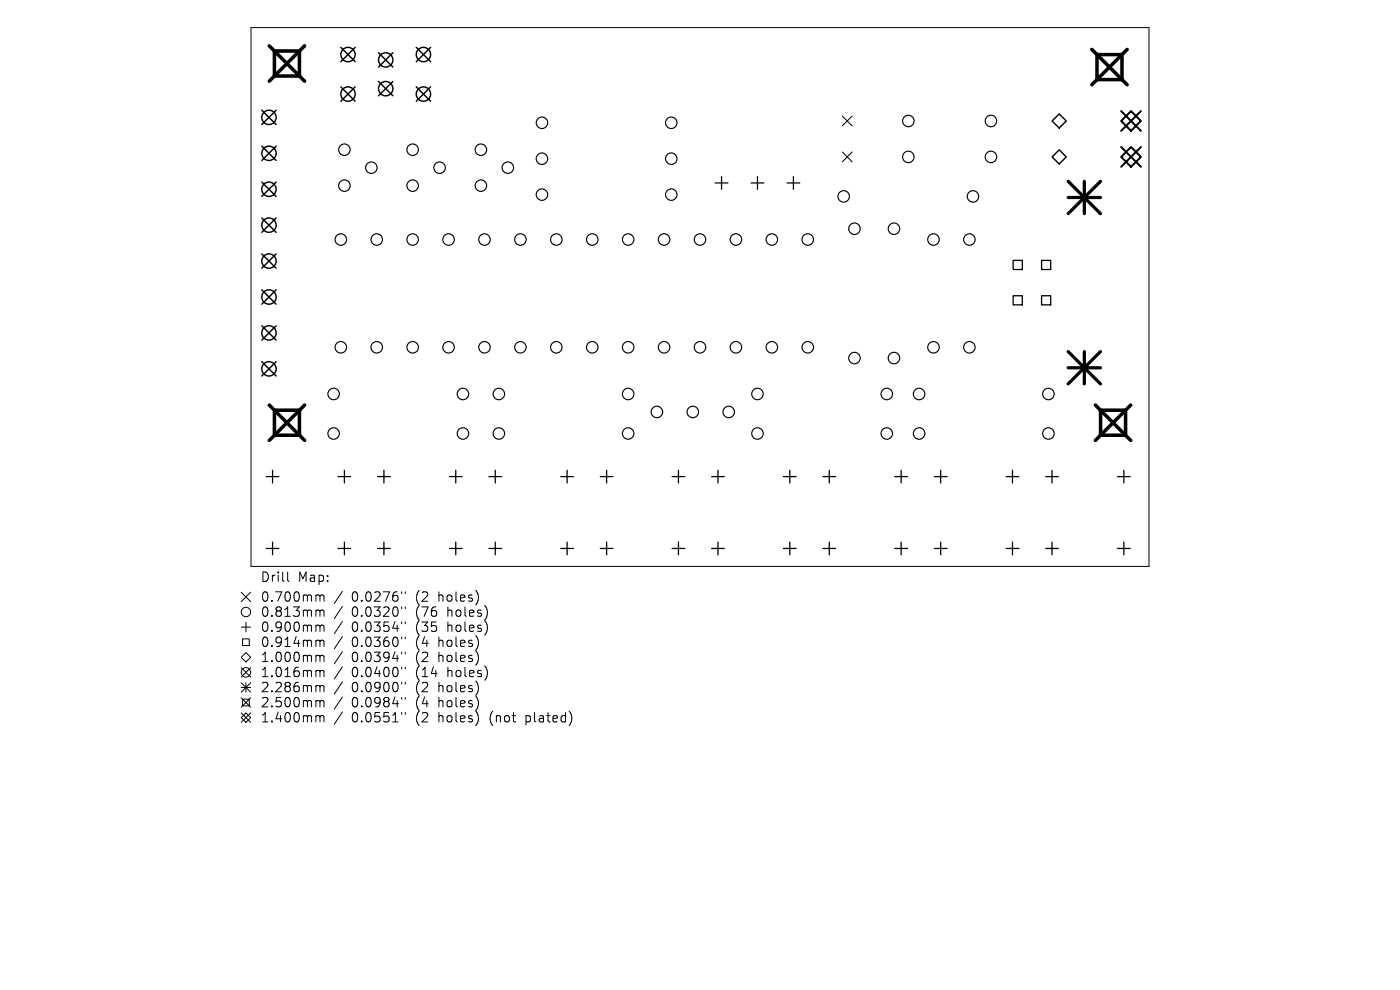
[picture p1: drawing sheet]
<svg xmlns="http://www.w3.org/2000/svg" width="297mm" height="210mm" viewBox="0 0 297 210" stroke-linecap="round" stroke-linejoin="round" font-family="sans-serif">
<defs><g id="words">
<g font-size="2.8">
<text x="55.2" y="123.7">Drill</text>
<text x="63.2" y="123.7">Map:</text>
<text x="55.2" y="127.9">0.700mm</text>
<text x="55.2" y="131.1">0.813mm</text>
<text x="74.6" y="127.9">0.0276&quot;</text>
<text x="74.6" y="131.1">0.0320&quot;</text>
<text x="88.3" y="127.9">(2</text>
<text x="88.3" y="131.1">(76</text>
<text x="93.3" y="127.9">holes)</text>
<text x="95.2" y="131.1">holes)</text>
<text x="55.2" y="134.3">0.900mm</text>
<text x="55.2" y="137.5">0.914mm</text>
<text x="74.6" y="134.3">0.0354&quot;</text>
<text x="74.6" y="137.5">0.0360&quot;</text>
<text x="88.3" y="134.3">(35</text>
<text x="88.3" y="137.5">(4</text>
<text x="93.3" y="137.5">holes)</text>
<text x="95.2" y="134.3">holes)</text>
<text x="55.2" y="140.7">1.000mm</text>
<text x="55.2" y="143.9">1.016mm</text>
<text x="74.6" y="140.7">0.0394&quot;</text>
<text x="74.6" y="143.9">0.0400&quot;</text>
<text x="88.3" y="140.7">(2</text>
<text x="88.3" y="143.9">(14</text>
<text x="93.3" y="140.7">holes)</text>
<text x="95.2" y="143.9">holes)</text>
<text x="55.2" y="147.1">2.286mm</text>
<text x="74.6" y="147.1">0.0900&quot;</text>
<text x="88.3" y="147.1">(2</text>
<text x="93.3" y="147.1">holes)</text>
<text x="55.2" y="150.3">2.500mm</text>
<text x="55.2" y="153.5">1.400mm</text>
<text x="74.6" y="150.3">0.0984&quot;</text>
<text x="74.6" y="153.5">0.0551&quot;</text>
<text x="88.3" y="150.3">(4</text>
<text x="88.3" y="153.5">(2</text>
<text x="93.3" y="150.3">holes)</text>
<text x="93.3" y="153.5">holes)</text>
<text x="104.4" y="153.5">(not</text>
<text x="112.2" y="153.5">plated)</text>
</g>
</g></defs>
<g fill="none" stroke="#000" stroke-width=".21">
<path d="M53.3 5.9h190.5v114.3h-190.5zM178.7 24.6l2.1 2.1M178.7 32.2l2.1 2.1M180.8 24.6l-2.1 2.1M180.8 32.2l-2.1 2.1M51.2 139.4l1-1 1 1-1 1zM51.2 125.6l2 2M51.2 133h2M51.5 135.5h1.4v1.4h-1.4zM52.2 132v2M53.2 125.6l-2 2M61 121.3v1.8l.3 .2"/>
<path d="M67.3 126.2l.5 .1 .1 .2M67.3 129.4l.5 .1 .1 .2M67.3 132.6h.3l.3 .3M67.3 135.8l.5 .1 .1 .2M67.3 139h.3l.3 .3M67.9 126.5l.3-.3 .4 .1 .1 1.2M67.9 126.5v1M67.9 129.7v1M67.9 132.9v1M67.9 136.1v1M67.9 139.3v1M67.9 129.7l.3-.3 .4 .1 .1 1.2"/>
<path d="M67.9 132.9l.3-.3 .4 .1 .1 1.2M67.9 136.1l.3-.3 .4 .1 .1 1.2M67.9 139.3l.3-.3 .4 .1 .1 1.2M72.6 125.4l-1.7 2.6M72.6 128.6l-1.7 2.6M72.6 131.8l-1.7 2.6M72.6 135l-1.7 2.6M72.6 138.2l-1.7 2.6M85.2 125.5v.4M85.2 128.7v.4M85.2 131.9v.4M85.2 135.1v.4"/>
<path d="M85.2 138.3v.4M86 125.5v.4M86 128.7v.4M86 131.9v.4M86 135.1v.4M86 138.3v.4M51.2 152.2l1-1 1 1-1 1zM51.2 141.6l2 2M51.2 144.8l2 2M51.2 145.8h2M51.2 148l2 2M51.2 151.2l2 2"/>
<path d="M51.5 148.3h1.4v1.4h-1.4zM52.2 144.8v2M53.2 141.6l-2 2M53.2 144.8l-2 2M53.2 148l-2 2M53.2 151.2l-2 2M67.3 142.2h.3l.3 .3M67.3 145.4l.5 .1 .1 .2M67.3 148.6l.5 .1 .1 .2M67.3 151.8h.3l.3 .3M67.9 142.5v1M67.9 145.7v1"/>
<path d="M67.9 148.9v1M67.9 152.1v1M67.9 142.5l.3-.3 .4 .1 .1 1.2M67.9 145.7l.3-.3 .4 .1 .1 1.2M67.9 148.9l.3-.3 .4 .1 .1 1.2M67.9 152.1l.3-.3 .4 .1 .1 1.2M72.6 141.4l-1.7 2.6M72.6 144.6l-1.7 2.6M72.6 147.8l-1.7 2.6M72.6 151l-1.7 2.6M85.2 141.5v.4M85.2 144.7v.4"/>
<path d="M85.2 147.9v.4M85.2 151.1v.4M86 141.5v.4M86 144.7v.4M86 147.9v.4M86 151.1v.4"/>
<circle cx="52.2" cy="129.8" r="1"/>
<circle cx="52.2" cy="142.6" r="1"/>
</g>
<g fill="none" stroke="#000" stroke-width=".24">
<circle cx="73.1" cy="39.4" r="1.22"/>
<circle cx="73.1" cy="31.8" r="1.22"/>
<circle cx="78.8" cy="35.6" r="1.22"/>
<circle cx="87.5" cy="31.8" r="1.22"/>
<circle cx="87.5" cy="39.4" r="1.22"/>
<circle cx="93.3" cy="35.6" r="1.22"/>
<circle cx="102" cy="31.8" r="1.22"/>
<circle cx="102" cy="39.4" r="1.22"/>
<circle cx="107.7" cy="35.6" r="1.22"/>
<circle cx="115" cy="26" r="1.22"/>
<circle cx="115" cy="33.7" r="1.22"/>
<circle cx="142.4" cy="33.7" r="1.22"/>
<circle cx="142.4" cy="26" r="1.22"/>
<circle cx="192.7" cy="33.3" r="1.22"/>
<circle cx="192.7" cy="25.7" r="1.22"/>
<circle cx="210.2" cy="25.7" r="1.22"/>
<circle cx="210.2" cy="33.3" r="1.22"/>
<circle cx="72.3" cy="50.8" r="1.22"/>
<circle cx="79.9" cy="50.8" r="1.22"/>
<circle cx="87.5" cy="50.8" r="1.22"/>
<circle cx="95.2" cy="50.8" r="1.22"/>
<circle cx="102.8" cy="50.8" r="1.22"/>
<circle cx="110.4" cy="50.8" r="1.22"/>
<circle cx="115" cy="41.3" r="1.22"/>
<circle cx="118" cy="50.8" r="1.22"/>
<circle cx="125.6" cy="50.8" r="1.22"/>
<circle cx="133.3" cy="50.8" r="1.22"/>
<circle cx="140.9" cy="50.8" r="1.22"/>
<circle cx="142.4" cy="41.3" r="1.22"/>
<circle cx="148.5" cy="50.8" r="1.22"/>
<circle cx="156.1" cy="50.8" r="1.22"/>
<circle cx="163.7" cy="50.8" r="1.22"/>
<circle cx="171.4" cy="50.8" r="1.22"/>
<circle cx="179" cy="41.7" r="1.22"/>
<circle cx="181.3" cy="48.5" r="1.22"/>
<circle cx="189.6" cy="48.5" r="1.22"/>
<circle cx="198" cy="50.8" r="1.22"/>
<circle cx="205.7" cy="50.8" r="1.22"/>
<circle cx="206.4" cy="41.7" r="1.22"/>
<circle cx="72.3" cy="73.7" r="1.22"/>
<circle cx="79.9" cy="73.7" r="1.22"/>
<circle cx="87.5" cy="73.7" r="1.22"/>
<circle cx="95.2" cy="73.7" r="1.22"/>
<circle cx="102.8" cy="73.7" r="1.22"/>
<circle cx="110.4" cy="73.7" r="1.22"/>
<circle cx="118" cy="73.7" r="1.22"/>
<circle cx="125.6" cy="73.7" r="1.22"/>
<circle cx="133.3" cy="73.7" r="1.22"/>
<circle cx="140.9" cy="73.7" r="1.22"/>
<circle cx="148.5" cy="73.7" r="1.22"/>
<circle cx="156.1" cy="73.7" r="1.22"/>
<circle cx="163.7" cy="73.7" r="1.22"/>
<circle cx="171.4" cy="73.7" r="1.22"/>
<circle cx="181.3" cy="76" r="1.22"/>
<circle cx="189.6" cy="76" r="1.22"/>
<circle cx="198" cy="73.7" r="1.22"/>
<circle cx="205.7" cy="73.7" r="1.22"/>
<circle cx="70.8" cy="83.6" r="1.22"/>
<circle cx="70.8" cy="92" r="1.22"/>
<circle cx="98.2" cy="83.6" r="1.22"/>
<circle cx="98.2" cy="92" r="1.22"/>
<circle cx="105.8" cy="83.6" r="1.22"/>
<circle cx="105.8" cy="92" r="1.22"/>
<circle cx="133.3" cy="83.6" r="1.22"/>
<circle cx="133.3" cy="92" r="1.22"/>
<circle cx="139.4" cy="87.4" r="1.22"/>
<circle cx="147" cy="87.4" r="1.22"/>
<circle cx="154.6" cy="87.4" r="1.22"/>
<circle cx="160.7" cy="83.6" r="1.22"/>
<circle cx="160.7" cy="92" r="1.22"/>
<circle cx="188.1" cy="83.6" r="1.22"/>
<circle cx="188.1" cy="92" r="1.22"/>
<circle cx="195" cy="83.6" r="1.22"/>
<circle cx="195" cy="92" r="1.22"/>
<circle cx="222.4" cy="83.6" r="1.22"/>
<circle cx="222.4" cy="92" r="1.22"/>
</g>
<g fill="none" stroke="#000" stroke-width=".27">
<path d="M151.7 38.8h2.7M153.1 37.5v2.7M159.3 38.8h2.7M160.7 37.5v2.7M167 38.8h2.7M168.3 37.5v2.7M214.9 55.2h2v2h-2zM221 55.2h1.9v2h-1.9zM214.9 62.7h2v2h-2zM221 62.7h1.9v2h-1.9zM57.8 99.8v2.7M73.1 99.8v2.7"/>
<path d="M81.4 99.8v2.7M96.7 99.8v2.7M105.1 99.8v2.7M120.3 99.8v2.7M128.7 99.8v2.7M143.9 99.8v2.7M152.3 99.8v2.7M167.6 99.8v2.7M175.9 99.8v2.7M191.2 99.8v2.7M199.6 99.8v2.7M214.8 99.8v2.7"/>
<path d="M223.2 99.8v2.7M238.4 99.8v2.7M56.5 101.1h2.7M56.5 116.3h2.7M57.8 115v2.7M71.7 101.1h2.7M71.7 116.3h2.7M73.1 115v2.7M80.1 101.1h2.7M80.1 116.3h2.7M81.4 115v2.7M95.3 101.1h2.7"/>
<path d="M95.3 116.3h2.7M96.7 115v2.7M103.7 101.1h2.7M103.7 116.3h2.7M105.1 115v2.7M119 101.1h2.7M119 116.3h2.7M120.3 115v2.7M127.3 101.1h2.7M127.3 116.3h2.7M128.7 115v2.7M142.6 101.1h2.7"/>
<path d="M142.6 116.3h2.7M143.9 115v2.7M151 101.1h2.7M151 116.3h2.7M152.3 115v2.7M166.2 101.1h2.7M166.2 116.3h2.7M167.6 115v2.7M174.6 101.1h2.7M174.6 116.3h2.7M175.9 115v2.7M189.8 101.1h2.7"/>
<path d="M189.8 116.3h2.7M191.2 115v2.7M198.2 101.1h2.7M198.2 116.3h2.7M199.6 115v2.7M213.4 101.1h2.7M213.4 116.3h2.7M214.8 115v2.7M221.8 101.1h2.7M221.8 116.3h2.7M223.2 115v2.7M237.1 101.1h2.7"/>
<path d="M237.1 116.3h2.7M238.4 115v2.7"/>
</g>
<g fill="none" stroke="#000" stroke-width=".3">
<path d="M72.3 10l3 3.1M72.3 18.4l3 3.1M75.3 10l-3 3.1M75.3 18.4l-3 3.1M80.3 11.2l3.1 3M80.3 17.3l3.1 3M83.4 11.2l-3.1 3M83.4 17.3l-3.1 3M88.3 10l3.1 3.1M88.3 18.4l3.1 3.1M91.4 10l-3.1 3.1M91.4 18.4l-3.1 3.1"/>
<path d="M55.5 23.4l3.1 3M55.5 31l3.1 3M55.5 38.6l3.1 3.1M58.6 23.4l-3.1 3M58.6 31l-3.1 3M58.6 38.6l-3.1 3.1M223.2 25.7l1.5-1.5 1.5 1.5-1.5 1.5zM223.2 33.3l1.5-1.5 1.5 1.5-1.5 1.5zM55.5 46.2l3.1 3.1M55.5 53.9l3.1 3M58.6 46.2l-3.1 3.1M58.6 53.9l-3.1 3"/>
<path d="M55.5 61.5l3.1 3M55.5 69.1l3.1 3M55.5 76.7l3.1 3.1M58.6 61.5l-3.1 3M58.6 69.1l-3.1 3M58.6 76.7l-3.1 3.1"/>
<circle cx="73.8" cy="11.6" r="1.52"/>
<circle cx="73.8" cy="19.9" r="1.52"/>
<circle cx="81.8" cy="18.8" r="1.52"/>
<circle cx="81.8" cy="12.7" r="1.52"/>
<circle cx="89.8" cy="19.9" r="1.52"/>
<circle cx="89.8" cy="11.6" r="1.52"/>
<circle cx="57.1" cy="24.9" r="1.52"/>
<circle cx="57.1" cy="32.5" r="1.52"/>
<circle cx="57.1" cy="47.8" r="1.52"/>
<circle cx="57.1" cy="40.1" r="1.52"/>
<circle cx="57.1" cy="55.4" r="1.52"/>
<circle cx="57.1" cy="78.2" r="1.52"/>
<circle cx="57.1" cy="70.6" r="1.52"/>
<circle cx="57.1" cy="63" r="1.52"/>
</g>
<path d="M226.6 38.5l6.9 6.8M230 38.5v6.8M233.5 38.5l-6.9 6.8M226.6 41.9h6.9M226.6 74.6l6.9 6.8M226.6 78h6.9M230 74.6v6.8M233.5 74.6l-6.9 6.8" fill="none" stroke="#000" stroke-width=".69"/>
<path d="M57.1 9.7l7.5 7.5M58.2 10.8h5.3v5.3h-5.3zM64.6 9.7l-7.5 7.5M231.6 10.5l7.5 7.5M232.7 11.6h5.3v5.3h-5.3zM239.1 10.5l-7.5 7.5M57.1 85.9l7.5 7.5M58.2 87h5.3v5.3h-5.3zM64.6 85.9l-7.5 7.5M232.4 85.9l7.5 7.5M233.5 87h5.3v5.3h-5.3zM239.9 85.9l-7.5 7.5" fill="none" stroke="#000" stroke-width=".75"/>
<path d="M237.8 25.7l2.1-2.1 2.1 2.1-2.1 2.1zM237.8 33.3l2.1-2.1 2.1 2.1-2.1 2.1zM237.8 23.6l4.2 4.2M237.8 31.2l4.2 4.2M242 23.6l-4.2 4.2M242 31.2l-4.2 4.2" fill="none" stroke="#000" stroke-width=".42"/>
<use href="#words"/>
</svg>
